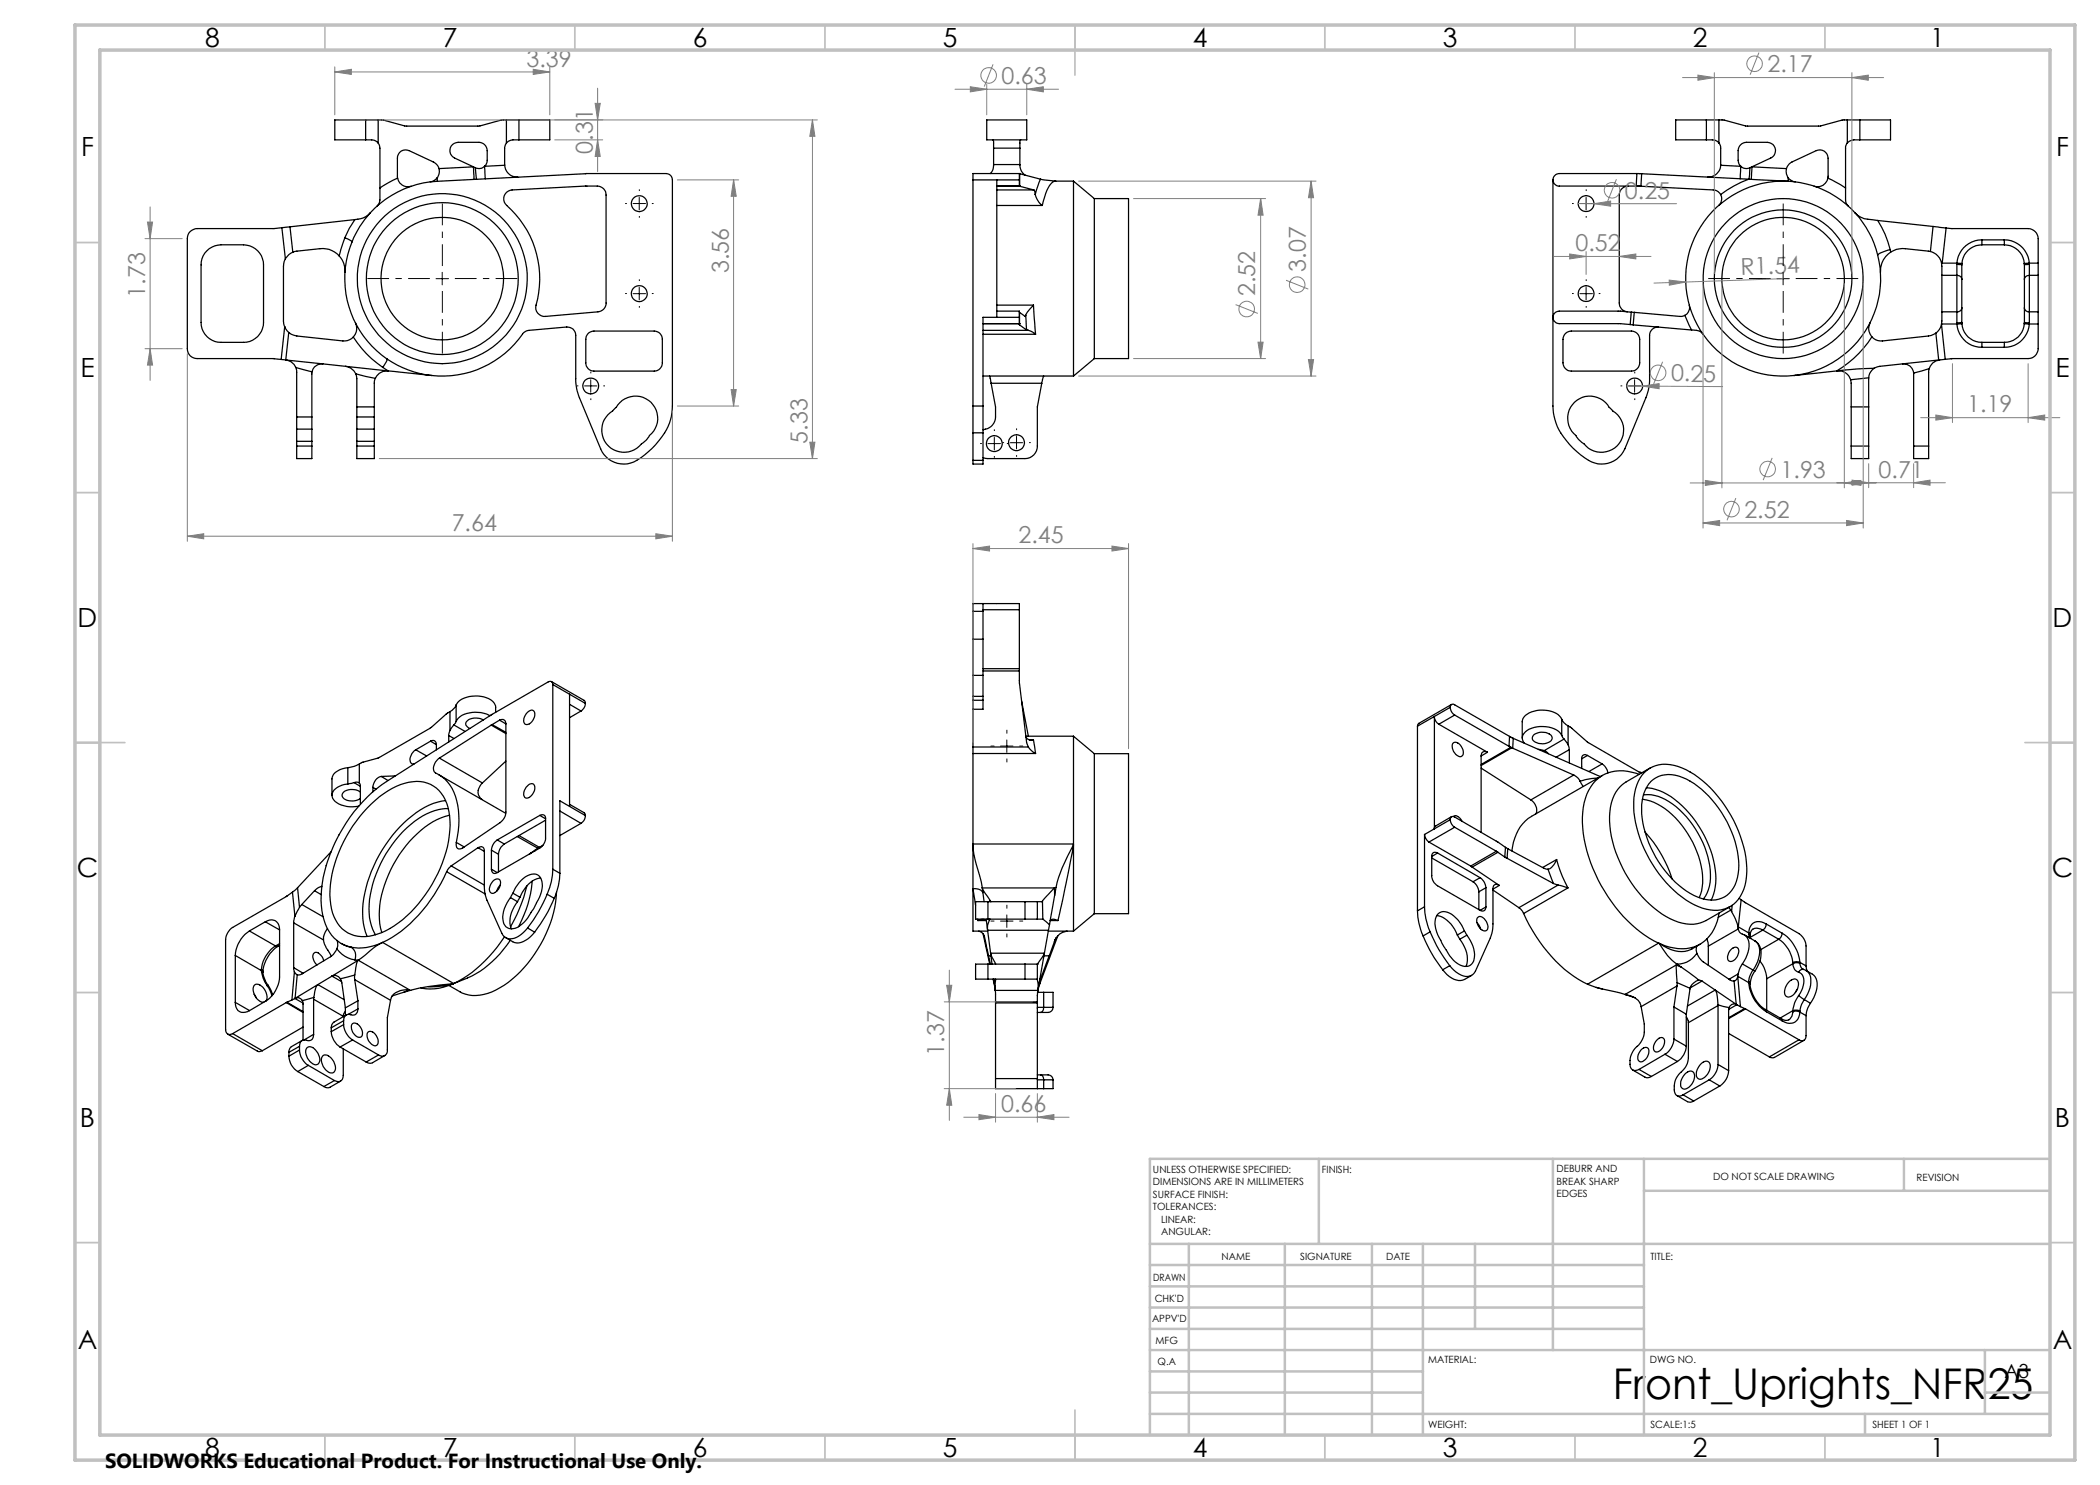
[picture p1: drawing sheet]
<svg xmlns="http://www.w3.org/2000/svg" width="420mm" height="297mm" viewBox="0 0 420 297" stroke-linecap="round" stroke-linejoin="round" font-family="sans-serif">
<defs><g id="words">
<text font-size="8.5" x="322.5" y="279.7">Front_Uprights_NFR25</text>
<g font-size="5.3">
<text x="41" y="9.5">8</text>
<text x="88.5" y="9.5">7</text>
<text x="138.5" y="9.5">6</text>
<text x="188.5" y="9.5">5</text>
<text x="238.5" y="9.5">4</text>
<text x="288.5" y="9.5">3</text>
<text x="338.5" y="9.5">2</text>
<text x="386" y="9.5">1</text>
<text x="16.2" y="31.2">F</text>
<text x="411.2" y="31.2">F</text>
<text x="16.1" y="75.5">E</text>
<text x="411.1" y="75.5">E</text>
<text x="15.5" y="125.5">D</text>
<text x="410.5" y="125.5">D</text>
<text x="15.4" y="175.5">C</text>
<text x="410.4" y="175.5">C</text>
<text x="16" y="225.5">B</text>
<text x="411" y="225.5">B</text>
<text x="15.5" y="269.7">A</text>
<text x="410.5" y="269.7">A</text>
<text x="41" y="291.5">8</text>
<text x="88.5" y="291.5">7</text>
<text x="138.5" y="291.5">6</text>
<text x="188.5" y="291.5">5</text>
<text x="238.5" y="291.5">4</text>
<text x="288.5" y="291.5">3</text>
<text x="338.5" y="291.5">2</text>
<text x="386" y="291.5">1</text>
</g>
<g font-size="4.7" fill="#808080">
<text x="105.3" y="13.3">3.39</text>
<text x="200.3" y="16.8">0.63</text>
<text x="353.5" y="14.4">2.17</text>
<text x="118.5" y="30.7" transform="rotate(-90 118.5 30.7)">0.31</text>
<text x="325" y="39.8">0.25</text>
<text x="315.1" y="50.3">0.52</text>
<text x="29" y="59.5" transform="rotate(-90 29 59.5)">1.73</text>
<text x="145.7" y="54.6" transform="rotate(-90 145.7 54.6)">3.56</text>
<text x="251.1" y="59.2" transform="rotate(-90 251.1 59.2)">2.52</text>
<text x="261.2" y="54.4" transform="rotate(-90 261.2 54.4)">3.07</text>
<text x="348.2" y="55" transform="rotate(-2 348.2 55)">R1.54</text>
<text x="334.2" y="76.3">0.25</text>
<text x="393.5" y="82.5">1.19</text>
<text x="161.5" y="88.8" transform="rotate(-90 161.5 88.8)">5.33</text>
<text x="356.1" y="95.5">1.93</text>
<text x="375.7" y="95.5">0.71</text>
<text x="90.3" y="106.2">7.64</text>
<text x="348.9" y="103.5">2.52</text>
<text x="203.7" y="108.7">2.45</text>
<text x="188.9" y="211.1" transform="rotate(-90 188.9 211.1)">1.37</text>
<text x="200.2" y="222.4">0.66</text>
</g>
<text font-size="4.1" x="21" y="293.7">SOLIDWORKS Educational Product. For Instructional Use Only.</text>
<text font-size="3.9" x="400.9" y="275.5">A3</text>
<g font-size="2">
<text x="230.6" y="234.6">UNLESS OTHERWISE SPECIFIED:</text>
<text x="230.6" y="237.1">DIMENSIONS ARE IN MILLIMETERS</text>
<text x="230.6" y="239.6">SURFACE FINISH:</text>
<text x="264.4" y="234.6">FINISH:</text>
<text x="311.3" y="234.5">DEBURR AND</text>
<text x="311.3" y="237">BREAK SHARP</text>
<text x="311.3" y="239.5">EDGES</text>
<text x="342.6" y="236">DO NOT SCALE DRAWING</text>
<text x="383.3" y="236.2">REVISION</text>
<text x="230.6" y="242.1">TOLERANCES:</text>
<text x="232.2" y="244.6">LINEAR:</text>
<text x="232.2" y="247.1">ANGULAR:</text>
<text x="244.3" y="252">NAME</text>
<text x="260" y="251.9">SIGNATURE</text>
<text x="277.2" y="251.9">DATE</text>
<text x="330.1" y="251.9">TITLE:</text>
<text x="230.6" y="256.1">DRAWN</text>
<text x="230.9" y="260.3">CHK'D</text>
<text x="230.4" y="264.4">APPV'D</text>
<text x="231.1" y="268.8">MFG</text>
<text x="231.5" y="273">Q.A</text>
<text x="285.6" y="272.5">MATERIAL:</text>
<text x="330" y="272.5">DWG NO.</text>
<text x="285.6" y="285.5">WEIGHT:</text>
<text x="330.1" y="285.6">SCALE:1:5</text>
<text x="374.5" y="285.6">SHEET 1 OF 1</text>
</g>
</g></defs>
<g fill="none" stroke="#000" stroke-width=".25">
<path d="M73.1 24h-6.1v4h6.1M73.1 28h.5a2.76 2.76 0 0 1 2 .6M73.1 24h2.5M73.1 24v4M75.6 24h1.1l4.4 1.2h14.7l4.4-1.2h1.1M75.6 28.6l.4 1v8M75.6 24v4.6M76 37.6v1.9a2.1 2.1 0 0 1-.6 1.7M79.5 35.6l-3.5 2M79.5 35.6a2.09 2.09 0 0 0 2.7 1.6M87.4 35.6l.1 .7M87.4 35.6a2.11 2.11 0 0 1-1.4 .8"/>
<path d="M87.5 36.3l29.7-1.6h16a1.26 1.26 0 0 1 1.3 1.3v45.2a10.8 10.8 0 0 1-3.4 7.7 11.5 11.5 0 0 1-5.6 3.9 5 5 0 0 1-5.4-3.1l-4.2-10.2a9.6 9.6 0 0 1-.8-3.8v-8.6a1.64 1.64 0 0 0-1.8-1.7l-7.5 .7a1.82 1.82 0 0 0-1.3 .7 19.6 19.6 0 0 1-18.1 8.3M87.5 36.3a19.5 19.5 0 0 0-13.5 6.3M87.8 33.7a2.14 2.14 0 0 1-.4 1.9M87.8 33.7a2.18 2.18 0 0 0-1.2-1.3l-4.8-2.3a1.63 1.63 0 0 0-2.3 1.5v4M94.7 33.4l.1 2.5M94.7 33.4l.4 .1M94.7 33.4l-6.9 .3M95.1 33.5l.2 2.3M96.9 33.3a1.63 1.63 0 0 1-1.8 .2M96.9 33.3l.1 2.5M96.9 33.3l.3-.3 .2-.8v-2.1a1.69 1.69 0 0 0-1.6-1.6h-4.2a1.65 1.65 0 0 0-1.6 1.3 1.65 1.65 0 0 0 .9 1.8l3.8 1.8M100.9 33.1a2.53 2.53 0 0 0 2.7 2.3"/>
<path d="M100.9 33.1l-4 .2M101.3 38.5l1.1-.5 14.7-.8h2.4a1.75 1.75 0 0 1 1.7 1.8v21.6a1.75 1.75 0 0 1-1.6 1.8l-10.5 .9a1.79 1.79 0 0 1-1.9-2.3 19.7 19.7 0 0 0-6.1-20.2 1.77 1.77 0 0 1 .2-2.3zM101.3 24h2.5M101.3 28.6l-.4 .9v3.6M101.3 24v4.6M103.8 24h6.2v4h-6.2M103.8 28h-.4a2.71 2.71 0 0 0-2.1 .6M103.8 24v4M194.6 36h9.3M194.6 36v45.2M197.3 24h8.1v4h-8.1zM198.5 28l.2 .3v1.3"/>
<path d="M198.7 32.9a2.47 2.47 0 0 1-.7 1.8M198.7 32.9h5.3M198.7 29.6h5.3M198.7 29.6v3.3M199.4 37.2h4.5M199.4 36v27.5M199.4 38h7.4M203.9 36v1.2M203.9 34.7h-9.3v1.3M203.9 34.7v1.3M203.9 37.2h.1M203.9 34.7h.1"/>
<path d="M203.9 37.2l2.9 .8M203.9 34.7v2.5M203.9 34.7l4.2 1.1M204 32.9a2.46 2.46 0 0 0 1 2.1M204 29.6v3.3M204.2 28l-.2 .3v1.3M206.8 38l.2 .9M207 38.9l.2 .5a3.5 3.5 0 0 0 1.3 1.7M208.1 35.8l-1.1 3.1M208.1 35.8l2.9 .4h3.7M211.1 36.2h-.1a3.2 3.2 0 0 0-1.9 2.5l-.6 2.4M214.7 36.2v39"/>
<path d="M214.7 36.2l4.2 3.5M218.9 39.7v32M218.9 39.7h6.8v32h-6.8M310.6 36a1.26 1.26 0 0 0 1.3 1.2h16.1M310.6 36v45.2a11.2 11.2 0 0 0 3.3 7.7 11.9 11.9 0 0 0 5.7 3.9 5.1 5.1 0 0 0 5.4-3.1l4.2-10.2a9.6 9.6 0 0 0 .7-3.8v-8.6a1.69 1.69 0 0 1 1.8-1.7M325.6 37.2a1.81 1.81 0 0 0-1.8 1.8v21.6a1.75 1.75 0 0 0 1.7 1.8M327.4 34.7h.9M327.4 34.7l-.2 2.5h1M327.4 34.7h-15.5a1.33 1.33 0 0 0-1.3 1.3M328.2 37.2l14.5 .8a1.76 1.76 0 0 1 1.4 .9M328.3 34.7l-.1 2.5M328.3 34.7l21.4 1.1"/>
<path d="M341.3 24h-6.2v4h6.2M341.3 28h.4a2.66 2.66 0 0 1 2.1 .6M341.3 24h2.5M341.3 24v4M343.8 24h.9l4.5 1.2h14.8l4.5-1.2h1M343.8 28.6l.3 .7v3.8M343.8 24v4.6M344.1 38.9a1.79 1.79 0 0 1-.4 2.2M344.1 33.1a2.47 2.47 0 0 1-2.6 2.3M344.1 33.1l4.1 .2M348.2 33.3a1.66 1.66 0 0 0 1.8 .2M348.2 33.3l-.2 2.5"/>
<path d="M348.2 33.3l-.5-.9-.1-2.3a1.69 1.69 0 0 1 1.7-1.6h4.1a1.65 1.65 0 0 1 1.7 1.3 1.65 1.65 0 0 1-.9 1.8l-3.8 1.8M349.7 35.8a22.4 22.4 0 0 0-5.6 3.1M350 33.5l-.2 2.3M350.4 33.4l-.1 2.5M350.4 33.4l-.4 .1M350.4 33.4l6.9 .3M357.3 33.7a2.3 2.3 0 0 0 .3 1.9M357.3 33.7a2.27 2.27 0 0 1 1.1-1.3l4.9-2.3a1.67 1.67 0 0 1 2.3 1.5v4M357.6 35.6v.7l-7.9-.5M357.6 35.6l.6 .5 .9 .3M365.6 35.6l3.5 2M365.6 35.6a2.11 2.11 0 0 1-2.8 1.6"/>
<path d="M369.1 37.6v2.2a1.66 1.66 0 0 0 .5 1.4M369.5 24h2.5M369.5 28.6l-.4 .7v8.3M369.5 24v4.6M372 24h6.1v4h-6.1M372 28h-.5a2.66 2.66 0 0 0-2 .6M372 24v4M41.4 50.2a4.2 4.2 0 0 1 2.8-1.2h4.5a4 4 0 0 1 4 4v11.5a4 4 0 0 1-4 4h-4.5a4 4 0 0 1-4-4v-11.5a3.8 3.8 0 0 1 1.2-2.8zM56.4 45.5l-1.6 .2h-15.4a1.99 1.99 0 0 0-1.9 2v22a1.93 1.93 0 0 0 1.9 2h15.4l1.4 .2M56.4 45.5l.7 6.3M57.1 51.8l-.3 .5-.1 .9v11.1l.2 1M58 45.4l-1.6 .1"/>
<path d="M58 45.4l.6 5M58.6 50.4l.5-.1 4.9-.6a4.3 4.3 0 0 1 3.8 1.5M58.6 50.4a2.88 2.88 0 0 0-1.5 1.4M67.8 51.2a4.4 4.4 0 0 1 1.2 3.3M69 47.6l1.4 .8M69 47.6l-1.2 3.6M70.4 48.4a19.5 19.5 0 0 0 7 23.4M71 43.9l-1.2 1.8-.8 1.9M71 43.9l-13 1.5M74 42.6a18.5 18.5 0 0 0-3.6 5.8M74 42.6l-.5 .5a4 4 0 0 1-2.5 .8M199.4 41.1h9.1"/>
<path d="M371 42.6a19.5 19.5 0 0 0-32.6 6.3 19.5 19.5 0 0 0 20.4 26.2M371 42.6a19.6 19.6 0 0 1 4.5 8.4M371 42.6a4.4 4.4 0 0 0 3.5 1.4l1 .1M375.5 51a19.5 19.5 0 0 1-16.7 24.1M375.5 44.1a18.9 18.9 0 0 1 2.5 5.8M375.5 44.1l11.1 1.2M378 49.9a5.2 5.2 0 0 0-2.5 1.1M378 49.9l.1 .5M378.1 50.4a4.5 4.5 0 0 0-2 4.1M386.1 50.3l-5-.6a4.7 4.7 0 0 0-3 .7M386.1 50.3l.3 .1a3.1 3.1 0 0 1 1.9 2.1M386.6 45.3l2.6 .3"/>
<path d="M386.6 45.3l-.5 5M388.3 52.5l.1 2.6M388.3 52.5l.1 .1M388.4 55.1v7.3M388.4 55.1h3M388.4 52.6h3M389.2 45.6l16.4 .1a2.05 2.05 0 0 1 2 2v4.9M389.2 45.6l-.8 7M391.4 55.1v7.3M391.4 55.1a.92 .92 0 0 1 1 .8M391.4 52.9v2.2M391.4 52.9l1 .1"/>
<path d="M391.4 52.6l1 .1M391.4 52.6v.3M392.4 55.9v5.7M392.4 53v2.9M392.4 52.7v.3M396.4 48a5 5 0 0 0-5 4.6M396.4 48v1M396.4 49a4 4 0 0 0-4 3.7M396.4 48h4.5M396.4 49h4.5M400.9 48a5 5 0 0 1 5 4.6M400.9 49a4 4 0 0 1 3.9 3.7"/>
<path d="M400.9 48v1M404.8 52.7l.1 .3M404.9 55.9v5.7M404.9 53v2.9M405.9 55.1v7.3M405.9 55.1a.92 .92 0 0 0-1 .8M405.9 52.9v2.2M405.9 52.9l-1 .1M405.9 52.6l-1.1 .1M405.9 55.1h1.7M405.9 52.6v.3M405.9 52.6h1.7"/>
<path d="M407.6 55.1v7.3M407.6 52.6v2.5M56.2 71.9l.9 .1M56.9 65.3l.8 1.2M56.9 65.3l-.7 6.6M57.1 72a2.39 2.39 0 0 1 2.1 1.5M57.1 72l7.5 .8M57.7 66.5l.5 .3 1.2 .4 9.2 1a2.46 2.46 0 0 0 2.1-.8M57.7 66.5l-.6 5.5M59.2 73.5l3.2 .9M59.2 73.5l.1 .6v9.3M62.4 74.4v9"/>
<path d="M64.6 72.8a2.02 2.02 0 0 0-2.2 1.6M64.6 72.8l13 1.4M69.1 73.3a2.62 2.62 0 0 1 2.1 1.5M70.7 67.4a20.7 20.7 0 0 0 5.9 6.1M71.1 64.6a2.55 2.55 0 0 1-.4 2.8M71.2 74.8l3.9 .9M71.2 74.8l.2 .9v7.7M75.1 75.7l-.2 .6v7.1M76.6 73.5l1 .7M77.4 71.8l-.8 1.7M77.4 71.8a19.7 19.7 0 0 0 9 3.3M77.6 74.2a2.48 2.48 0 0 0-2.5 1.5"/>
<path d="M77.6 74.2h.1M77.6 74.2l8.8 .9M117.6 66.7l.6-.3 .6-.2h12a1.63 1.63 0 0 1 1.7 1.7v4.7a1.63 1.63 0 0 1-1.7 1.6h-12a1.63 1.63 0 0 1-1.6-1.6v-4.7l.1-.7zM196.6 75.2h18.1M196.6 64.7h7.3M196.6 66.1h9.1M196.6 66.8h10.5M197.9 75.2l.3 1.5M198.2 76.7l.9 4.7a4.9 4.9 0 0 1-.3 3.2l-.3 .3a2.91 2.91 0 0 1-1.9 1.1M198.2 76.7h10.2M199.4 62.2h4.5v1.3M199.4 61h7.3"/>
<path d="M203.9 63.5v1.2M203.9 64.7h.1M203.9 64.7v.3M203.9 62.4v.1M203.9 63.5h-7.3v17.7M203.9 62.5l1.1 .8 .1-.2M203.9 65l1.4 1M203.9 62.5v2.5M205.1 63.1l.2 2.9M205.3 66l.4 .1M205.7 66.1l1.4 .7M206.7 61l-1.2 1.4-.4 .7"/>
<path d="M206.7 61l.4 5.8M208.4 76.7l-.9 4.7v7.8a2.47 2.47 0 0 1-2.5 2.5h-7.4l-1-.2M208.7 75.2l-.3 1.5M218.9 71.7l-4.2 3.5M313.1 66.7l.5-.3 .7-.2h12a1.69 1.69 0 0 1 1.6 1.7v4.7a1.69 1.69 0 0 1-1.6 1.6h-12a1.69 1.69 0 0 1-1.7-1.6v-4.7l.1-.7zM326 64.9l.6 .1M326.2 62.4l.6 .1M326.2 62.4l-2.1-.2h-12.2a1.25 1.25 0 0 0-1.3 1.3 1.25 1.25 0 0 0 1.3 1.2h12.2l1.9 .2M326.2 62.4l-.2 2.5M326.6 65l11.7 1M326.8 62.5l9.2 .8 1-.2M326.8 62.5l-.2 2.5"/>
<path d="M337 63.1l1.3 2.9M337.9 61a1.74 1.74 0 0 1-.9 2.1M338.3 66h.2a2.13 2.13 0 0 1 2.1 .8M367.3 74.2l-8.5 .9M367.5 74.2a2.49 2.49 0 0 1 2.6 1.7M370.1 75.9l.1 .8v12.5M373.7 75.6v13.6M373.7 75.6l-3.6 .3M374 64.6a2.5 2.5 0 0 0 .4 2.8M374.4 67.4a21.1 21.1 0 0 1-7.1 6.8M374.8 73.7l-3.4 .1-4.1 .4M374.8 73.7a2.58 2.58 0 0 0-1.1 1.9"/>
<path d="M380.5 72.8l-4.5 .5-1.2 .4M380.5 72.8a2 2 0 0 1 2.2 1.8M382.7 74.6v14.6M385.8 73.7l-3.1 .9M385.8 73.7l-.1 .5v15M387.2 66.6l-1.5 .6-9.2 1a2.47 2.47 0 0 1-2.1-.8M387.2 66.6l.5 5.4M387.7 72l-7.2 .8M387.9 72a2.38 2.38 0 0 0-2.1 1.7M388.3 64.9v.1a3 3 0 0 1-1.1 1.6M388.3 64.8v.1M388.3 64.8h3.1"/>
<path d="M388.3 64.9l.7 7M388.4 62.4l-.1 2.4M388.4 62.4h3M389 71.9l-1.3 .1M391.4 62.4v2.2M391.4 64.8a5 5 0 0 0 5 4.7M391.4 64.6v.2M392.4 61.6a.86 .86 0 0 1-1 .8M392.4 64.5l-1 .1M392.4 61.6v2.9M392.4 64.5v.2M392.4 64.7l-1 .1"/>
<path d="M392.4 64.7a3.9 3.9 0 0 0 4 3.8M396.4 68.5v1M396.4 69.5h4.5M396.4 68.5h4.5M400.9 68.5v1M404.8 64.7l1.1 .1M404.8 64.7a3.9 3.9 0 0 1-3.9 3.8M404.9 61.6a.86 .86 0 0 0 1 .8M404.9 64.5l1 .1M404.9 61.6v2.9M404.9 64.5l-.1 .2M405.9 62.4v2.2"/>
<path d="M405.9 64.8a5 5 0 0 1-5 4.7M405.9 62.4h1.7M405.9 64.6v.2M405.9 64.8h1.7M407.6 62.4v2.4M407.6 64.8v4.9a1.99 1.99 0 0 1-2 2h-15.3l-1.3 .2M59.3 85.8v2.5M59.3 89.2v2.5h3.1v-2.5M59.3 83.4v2.4M59.3 89.2h3.1M59.3 88.3h3.1M59.3 88.3v.9"/>
<path d="M59.3 85.8h3.1M59.3 83.4h3.1M62.4 85.8v2.5M62.4 83.4v2.4M62.4 88.3v.9M71.4 89.2v2.5h3.5v-2.5M71.4 85.8v2.5M71.4 83.4v2.4M71.4 81.4h3.5M71.4 89.2h3.5M71.4 88.3h3.5M71.4 88.3v.9"/>
<path d="M71.4 85.8h3.5M71.4 83.4h3.5M74.9 85.8v2.5M74.9 83.4v2.4M74.9 88.3v.9M124 80.5a4.4 4.4 0 0 1 6.4 .2 4.4 4.4 0 0 1-.5 6.4 3.9 3.9 0 0 1-1.6 1.7 4.5 4.5 0 0 1-6.9 .1 4.5 4.5 0 0 1 1.2-6.8zM194.6 81.2v5.4M194.6 86.6v5.5M194.6 92.1v.7h2v-.7M194.6 81.2h2M194.6 86.6h2M194.6 92.1h2"/>
<path d="M196.6 81.2v5.4M196.6 86.6v5.5M314.9 80.5a4.5 4.5 0 0 1 7 1.1l.4 .3a5.2 5.2 0 0 1 2.4 3.9 4.5 4.5 0 0 1-2.9 4.4 4.5 4.5 0 0 1-5-1.4 4.2 4.2 0 0 1-1.6-1.7 4.5 4.5 0 0 1-.3-6.6zM370.2 89.2v2.5h3.5v-2.5M370.2 81.4h3.5M370.2 89.2h3.5M382.7 89.2v2.5h3v-2.5M382.7 89.2h3M110.3 136.3l6.5 3.8 .3 .6M110.6 136.9a.56 .56 0 0 0-.3-.6 .56 .56 0 0 0-.7 .1l-11.3 6.5-21 13.4a30.7 30.7 0 0 0-13.1 22.7 11.6 11.6 0 0 0 2.7 8.6 6.5 6.5 0 0 0 3.3 1.8M110.6 136.9v36.9M110.6 136.9l6.5 3.8"/>
<path d="M113.9 138.8v22.5M194.6 127.8v7.3M194.6 122.3v5.5M194.6 139.3v.7M194.6 135.1v4.2M194.6 135.1h2M194.6 127.8h2M194.6 122.3h2M194.6 139.3h2M196.6 127.8v7.3M196.6 122.3v5.5M196.6 120.7v1.6"/>
<path d="M196.6 139.3v.7M196.6 135.1v4.2M196.6 134.2h7.3M196.6 133.7h7.3M196.6 122h7.3M203.9 122v-1.3h-9.3v1.6M203.9 134.2v2.5l1.4 11.7 .4 1M203.9 133.7v.5M203.9 122v11.7M69.6 156.8a3.2 3.2 0 0 0-3.2 2.2 2.59 2.59 0 0 0 2.4 2.1l1.1 .3 1.9-.2M69.6 153.5a3.6 3.6 0 0 0-3.1 1.9l-.1 3.7M69.6 153.5v3.3"/>
<path d="M70.8 156.5l.4-.1 .7 .2M70.8 156.5l-1.2 .3M70.8 156.5l1.3 .8M71.9 156.6l.2 .7M71.9 152.8l-1.1 .5-1.2 .2M71.9 152.8v3.8M72.1 158.4a2.79 2.79 0 0 0-3.6 .2 1 1 0 0 0 1 1.5l1.2 .1 .8-.2 .6-.3M72.1 157.3v3.5M74.6 157.5v.9M74.6 157.5l.6 .3M76.2 155.3a2.3 2.3 0 0 0-1.6 2.2M76.2 155.3l1.4 .8"/>
<path d="M79.1 155.2l-2.9 .1M83.1 150a2.18 2.18 0 0 0-.9 2.6l.6 .2M83.1 150l2.2 1.2M86.1 148.2a.72 .72 0 0 1 .8 0 .72 .72 0 0 1 .4 .7M86.1 148.2l-3 1.8M86.1 148.2l1.2 .7M87.3 148.9v1.1M87.7 154.9l13.4 7.8M87.9 151.6a2.32 2.32 0 0 0-1 2.8 8.2 8.2 0 0 1 4.6 6.6l.3 2v2.1l-.5 3.4M87.9 151.6l8.6 5M89.7 147.1v1.3M89.7 147.1l1.1 .6"/>
<path d="M90 142.3l-.7 .4-3.3 3-10.2 5.8-3.3 .9-.6 .4M90 146.1l-.3 1M90 142.3v3.8M90.8 145l-.8 1.1M90.8 145l2.2 1.3M91.2 144.3l-.4 .7M91.2 141a4.4 4.4 0 0 1 4.4-1.8 3.7 3.7 0 0 1 3.5 2v1.2M91.2 141l-.3 .6-.9 .7M91.2 141v3.3M96.5 156.6a2.16 2.16 0 0 0-.1 3.3M96.7 144a2.65 2.65 0 0 0-3.5 .6 1.13 1.13 0 0 0 .8 1.1M98 143.2a5.9 5.9 0 0 0-6.3 .4l-.5 .7"/>
<path d="M98.2 145l-10.3 6.6M98.2 145l3 1.7M98.4 144.9l-.2 .1M98.4 144.9l2.8 1.6M99.9 144a.79 .79 0 0 1 .9 0 .79 .79 0 0 1 .4 .8M99.9 144l-1.5 .9M99.9 144l1.3 .8M101.2 144.8v17.6a2.72 2.72 0 0 1-1.2 2.1l-7.4 5.1a.78 .78 0 0 1-1 .1 .78 .78 0 0 1-.4-.8l.1-.4M101.2 152.2l-4.7 4.4M105.2 157.4l.3-.2a.79 .79 0 0 1 1-.5 .79 .79 0 0 1 .5 1.1 2.01 2.01 0 0 1-1.9 1.8 1.51 1.51 0 0 1 .1-2.2zM105.5 142.5l.2-.2a.74 .74 0 0 1 1-.2 .74 .74 0 0 1 .3 .9 1.93 1.93 0 0 1-1.9 1.9 1.48 1.48 0 0 1 .1-2.1zM113.9 140.9l2.3 1.3"/>
<path d="M116.2 142.2l-2.3 1.3M117.1 140.7a1.92 1.92 0 0 1-.9 1.5M194.6 150.7v18.1M194.6 140v1.8M194.6 149.4v1.3M194.6 141.8v7.6M194.6 140h2M194.6 150.7h12.5M194.6 149.4h11.1M196.6 140v1.8h-2M204.3 140.2l1.4 7M205.2 147.3a1.08 1.08 0 0 0 1.5 .7"/>
<path d="M205.2 147.2h9.5M205.7 149.4l.9 1 .5 .3M205.8 148h.9M206.7 148l.4 2.7M214.7 147.2v21.6M214.7 147.2l4.2 3.5M218.9 150.7v32M218.9 150.7h6.8v32h-6.8M283.5 145.2v37M286.9 143.3a1.91 1.91 0 0 0 .9 1.5M286.9 143.3l-3.4 1.9M286.9 143.3v22.5"/>
<path d="M287.8 144.8l9.7 5.7M290.1 141.5a1.91 1.91 0 0 0 .8 1.5M290.1 141.5a.53 .53 0 0 1 .2-.6 .53 .53 0 0 1 .6 .1l11 6.3M290.1 141.5l-3.2 1.8M290.3 140.9l-6.5 3.8-.3 .5M290.7 148.6a1.38 1.38 0 0 1 1.8 1l.2 .7a.74 .74 0 0 1-.3 .9 .74 .74 0 0 1-1-.1 2.05 2.05 0 0 1-.7-2.5zM290.9 143l11.3 6.5M290.9 143l-3.1 1.8M296.2 151.2v15.3M296.2 153.6l10 6.4M297.5 150.5a.79 .79 0 0 0-.9-.1 .79 .79 0 0 0-.4 .8M297.5 150.5l-1.3 .7"/>
<path d="M301.8 149.3l.7 .3M301.8 149.3l.5 .3M301.9 147.3l.7 .4M301.9 147.3l-.1 2M302.2 149.5l.1 .1M302.2 149.5l-6 3.4M302.3 149.6l-6.1 3.5M302.5 149.6l12.2 5.4M302.6 147.7l-.1 1.9M302.6 147.7l17.5 7.6M306.2 160a2.37 2.37 0 0 1 1 2.8M306.7 147.1a2.74 2.74 0 0 1 3.6 .1 1 1 0 0 1-.9 1.4 2.43 2.43 0 0 1-2.9-.8z"/>
<path d="M307.7 149.9l1.1 .2M308.8 150.1l.4 .2 .5 .4M312.3 147.1a4.4 4.4 0 0 0-4.3-1.8 3.6 3.6 0 0 0-3.5 2 1.67 1.67 0 0 0 .4 1.4M312.3 147.1l.5 .7M312.3 143.9a4.4 4.4 0 0 0-4.3-1.9 3.7 3.7 0 0 0-3.5 2.1l-.1 3.5M312.3 143.9a2.6 2.6 0 0 0 1.3 1.3M312.3 143.9v3.2M312.8 147.8l.8 1.1M312.8 147.8l-4 2.3M313.6 148.9l.3 1M313.6 145.2l.6 .3 3.4 3 10.1 5.8 .7 .2M313.6 145.2v3.7"/>
<path d="M313.9 149.9v2.7M313.9 149.9l-2.7 1.5M314.7 155l.9 .6 .4 .6M314.7 155l-8.5 5M316 156.2l.7 1.1M316.3 151.8l.1 1.9M317.5 151.1a.71 .71 0 0 0-.8-.1 .71 .71 0 0 0-.4 .8M317.5 151.1l2.9 1.7M317.5 151.1l-1.2 .7M319.6 155.6l-1.3 .1-2.3 .5M320.4 152.8l.8 .8 .4 1M320.4 152.8l-2.6 1.5"/>
<path d="M320.5 155.1l-14.2 8.2a8.1 8.1 0 0 0-3.8 6.1l-.1 .8M327.8 154.9a8 8 0 0 0-8.7 1.3 11.7 11.7 0 0 0-2.6 9.4 31 31 0 0 0 13.4 22.1l1.8 .9M328.5 159.9a12.3 12.3 0 0 1 7.9 5.2 17.5 17.5 0 0 1 4 12.3l-.1 .8-.5 1.3M328.7 159a8.4 8.4 0 0 1 6.5 2.4 18.7 18.7 0 0 1 6.8 15.1l-.6 2.1-.7 1.2M328.8 154.5a6.5 6.5 0 0 1 7.6-.9 22.4 22.4 0 0 1 10.8 11.6 18 18 0 0 1 1.6 12.7 6.1 6.1 0 0 1-8.3 3.7 21.4 21.4 0 0 1-11.1-10.8 19.7 19.7 0 0 1-2.3-13l.2-.7a6.9 6.9 0 0 1 1.5-2.6zM329.2 157.6a11.1 11.1 0 0 1 7.2 3.6 21.4 21.4 0 0 1 6.7 15.4l-.2 1.6-.7 1.8M330 153.6l-4.8 2.8a7.2 7.2 0 0 0-3.2 5.9 23.8 23.8 0 0 0 6.4 17 15.9 15.9 0 0 0 8.9 5.5 6.2 6.2 0 0 0 3.9-.7l4.8-2.8M330.2 156.3a6 6 0 0 1 7.1-.5 21.2 21.2 0 0 1 10.4 18.2 6 6 0 0 1-4 5.8 8.7 8.7 0 0 1-7.2-2.1 21.7 21.7 0 0 1-8.2-15.8 7.6 7.6 0 0 1 1.9-5.6zM58.5 178.4l-1.2 .9-10.8 6.2a3.2 3.2 0 0 0-1.4 2.4v18a.88 .88 0 0 0 .4 .9 .88 .88 0 0 0 1-.1M58.5 178.4l.5 4.9M59.5 177.5l-1 .9M59.5 177.5l.4 4"/>
<path d="M62.9 178.1l-2.5 2.8M62.9 178.1l1.3 .8M64.4 177.3l-.8 .3-.7 .5M66.2 170.4l-6.7 7.1M74.3 160.8a14.4 14.4 0 0 1 9-4.5 6.3 6.3 0 0 1 6.3 5.2 20.7 20.7 0 0 1-2.6 14.3 23.2 23.2 0 0 1-10.7 10.7 7.3 7.3 0 0 1-7.9-.7 9.6 9.6 0 0 1-2.4-7.8 26.9 26.9 0 0 1 8.3-17.2zM89.1 160.1a13.5 13.5 0 0 0-7.5 3.7 26.7 26.7 0 0 0-9.1 19l.2 1.8 .7 2.7M89.3 174.3a29.3 29.3 0 0 1-11.8 13.7l-1 .5M89.3 174.3l7.7 4.5M89.7 161.7a11.9 11.9 0 0 0-8.3 3.9 24 24 0 0 0-7.6 16.2 10 10 0 0 0 1.3 5.2M89.9 163.1a16 16 0 0 0-8.7 6 23.7 23.7 0 0 0-5.4 13.8l.2 1.8 .4 1.8M90.2 173.2l-.9 1.1M90.2 173.2l6.7 3.8"/>
<path d="M91.3 168.5l1.6 .9M95.6 169.5a.74 .74 0 0 1 .9-.1 .74 .74 0 0 1 .4 .8v7.5l.1 1.1 .4 1.3 3 6.6a2.1 2.1 0 0 0 3.3 .6l.9-.8 .9-.9M95.6 169.5l-5.4 3.7M95.6 169.5l1.3 .8M98.3 173.8a.7 .7 0 0 0 .3 .8 .7 .7 0 0 0 .8-.1M98.3 170v3.8M98.3 170l1.4 .8M98.3 173.8l1.1 .7M98.6 176.2a.85 .85 0 0 1 1.2-.3 .85 .85 0 0 1 .2 1.2 1.84 1.84 0 0 1-1.7 1.5 1.44 1.44 0 0 1 .1-2.1zM99.4 168a2.71 2.71 0 0 0-1.1 2M99.4 168l1.5 .8M99.7 170.8v3.6"/>
<path d="M100 177l-.4 .6-.3 .7M100.9 168.8a2.71 2.71 0 0 0-1.2 2M102.1 179.5l1.4 .8M102.6 178.6a5.6 5.6 0 0 1 4.2-3.8 1.97 1.97 0 0 1 1.7 2.4 13.6 13.6 0 0 1-1.8 4.6l-.2 .3a7.4 7.4 0 0 1-3.5 3.6 1.8 1.8 0 0 1-2.4-1.9 6.4 6.4 0 0 1 1.5-4.3M102.6 178.6l-.5 .9M102.6 178.6l1.4 .9M103.5 167.3l4.1 2.3M103.8 167.1l4.1 2.4M104 179.5l-.5 .8M105.4 177.2a33.7 33.7 0 0 1-3.3 8.2M106 170.7v.1M106.4 176.2a22.8 22.8 0 0 1-2.7 9.1"/>
<path d="M107 170.1h.1M107.6 169.6l-1.7 1.2M107.9 169.5l-.3 .1M107.9 163.1a.71 .71 0 0 1 .9-.1 .71 .71 0 0 1 .3 .8M107.9 163.1l-8.5 4.9M107.9 163.1l1.2 .7M108.1 175.6a5.2 5.2 0 0 0-3.9 3.3l-.2 .6M108.6 169l-.7 .5M109.1 163.8v3.8a2.46 2.46 0 0 1-1.2 2l-8.5 4.9M109.1 164l-8.2 4.8M109.4 178.9a29.3 29.3 0 0 1-3.9 6.7M109.4 178.9l1.4 .8"/>
<path d="M110.6 173.8a12.8 12.8 0 0 1-1.2 5.1M110.6 173.8l1.4 .9M110.8 179.7a30.6 30.6 0 0 1-3.9 6.7M111.3 178.5a25.1 25.1 0 0 1-11.3 19.1 8 8 0 0 1-8 .8l-2.2-1.3M112 174.7a12.8 12.8 0 0 1-1.2 5M112 162.2l4.2 2.5M113.9 160.9l2.9 1.7 .3 .5M113.9 161.3l-1.9-1.1v14.5M113.9 161.3l3.2 1.8M116.2 164.7l-4.2 2.4M117.1 163.1a1.91 1.91 0 0 1-.9 1.6M194.6 168.8l.2 2 1.7 6.8"/>
<path d="M194.6 168.8v9M194.6 177.8v8.4h3M194.6 177.8a1.74 1.74 0 0 1 2 .7M194.6 177.8l.5 3.2M194.6 168.8h20.1M196.5 177.6l1.5 2.5M196.5 177.6h14.4M196.5 177.6l.3 2.7M210.9 177.6l-2.4 2.6M210.9 177.6v1.5M210.9 179.1l-1 5.9M214.7 168.9a30.4 30.4 0 0 0-3.5 8.6l-.3 1.6"/>
<path d="M214.7 169.2l-3.1 14.9M214.7 169.2v17M214.7 168.8v.4M284.9 166.9a2.21 2.21 0 0 0 .9 1.5M284.9 166.9v14.5M285.8 168.4l8.3 4.8M286.3 171.3v3.8a2.46 2.46 0 0 0 1.2 2.1l8.5 4.9M286.3 171.6l8.3 4.8M286.9 165.8l-2 1.1M287.5 170.6a.71 .71 0 0 0-.8-.1 .71 .71 0 0 0-.4 .8M287.5 170.6l8.5 4.9M287.5 170.6l-1.2 .7"/>
<path d="M290.1 163.9a1.92 1.92 0 0 0 .8 1.5M290.1 163.9a.54 .54 0 0 1 .2-.6 .54 .54 0 0 1 .6 .1l8.6 5 1.6 1.1M290.1 163.9l-3.2 1.9M290.3 163.3l-3.3 2-.1 .5M290.7 163.3a.98 .98 0 0 1 1.4 .4l.3 .6M290.9 165.4l8.4 4.8M290.9 165.4l-5.1 3M294.1 173.2l.3 .2M294.4 173.4l5.5 3.7M294.6 176.4a2.72 2.72 0 0 1 1.2 2M295.8 178.4v3.5M296 175.5a2.57 2.57 0 0 1 1.2 2"/>
<path d="M296 175.5l-1.4 .9M297.2 177.5v3.9M297.2 177.5l-1.4 .9M298.6 178l5.2 3.5M299.3 170.2l.3 .3M299.3 170.2l-5.2 3M299.6 170.5l1.4 .9M299.6 170.5l-5.2 2.9M299.9 177.1a.73 .73 0 0 0-.9-.2 .73 .73 0 0 0-.4 .8v7.5l-.2 1.5-3.3 7.5a2.12 2.12 0 0 1-3.4 .6l-.9-.7-.9-1M299.9 177.1l-1.3 .7M301 171.4l.4 .3M301.1 169.5l.5 .3"/>
<path d="M301.1 169.5l-.1 1.9M301.4 171.7l9.3 5M301.6 169.8l7.2 3.9 .8 .1M301.6 169.8l-.2 1.9M309.6 173.8l1.1 2.9M310.7 176.7l.9 .3M311.3 171.9l1.2 3.4 1.1 2.3M311.3 171.9a3 3 0 0 1-1.7 1.9M311.3 171.9l-2.8 1.6M311.6 177l2 .6M311.6 177l-7.8 4.5M313.6 177.6l-8.9 5.1"/>
<path d="M329 166.4a25.5 25.5 0 0 1 5.4 9.4M347.8 179.7l.4 .2M348.2 179.9l11.6 6.8a3.2 3.2 0 0 1 1.4 2.5v4M348.2 179.9l-.5 5.5M47.1 191.1v9.4M47.1 191.1l5.2 3M49.9 186.2a6.4 6.4 0 0 0-2.8 4.9M49.9 186.2l5.2 3M50.8 198.9l.4 .7M52.3 194.1l.3 .3a5.7 5.7 0 0 0 1 2.6M52.3 194.1a6.3 6.3 0 0 0 1.1 3.1M52.3 193.9l.3 .4"/>
<path d="M52.3 193.9v.2M52.6 194.3v.1M53.1 184.4a1.74 1.74 0 0 1 2-.3 1.74 1.74 0 0 1 .8 1.9M53.1 184.4l-3.2 1.8M53.1 184.4l2.8 1.6M53.4 197.2l.6 .9 .4 1.1M53.6 197l.9 1.9M53.6 197l-.2 .2M55.1 189.2a6.3 6.3 0 0 0-2.8 4.7M55.1 189.2l.5 .1M55.6 189.3a6.9 6.9 0 0 0-3 5M55.9 186v9.4a6.2 6.2 0 0 1-2.8 4.9l-3.2 1.8a1.74 1.74 0 0 1-2 .2 1.74 1.74 0 0 1-.8-1.8"/>
<path d="M55.9 189.1l-.3 .2M55.9 188.7l-.8 .5M58.4 200l-1 .4M58.7 193.5l.2 .9M58.7 184.6v8.9M58.7 184.6l6 3.4M58.7 193.5l1.9 1.2M58.9 194.4l.5 .5M58.9 194.4l-.5 5.6M59 199.7a.99 .99 0 0 1 1.5 .4M59 183.3l-.3 1.3M59 199.7l1.6 .9"/>
<path d="M59 199.7l-.6 .3M59 199.7h.1M59.4 194.9l-.4 4.8M59.9 181.5l-.9 1.8M60.4 180.9l-.5 .6M60.4 180.9l4.2 2.4M62.7 199.8v7.1M62.7 199.8l6 3.5M62.8 199.5l-2.3 .6M62.8 199.5l-.1 .3M63.6 196.9a4 4 0 0 0-.8 2.6M63.6 196.9l-4.6 2.8"/>
<path d="M63.6 196.9l5.3 3.1M64.7 188l.5 1.5 1.1 1.7M64.8 192.2a2.32 2.32 0 0 0-1.6-1.7 .94 .94 0 0 0-.5 1.5l.7 1M65.5 185.7l-.7 1.2-.1 1.1M67.4 189.8a5.4 5.4 0 0 0 3.6 2.2M67.4 189.8l-.7 1.1-.6 .4-5.7 3.5-.7 .2-.3-.1M67.4 188.1l.2 1.1-.2 .6M68.1 195.8l.3 .8 .7 5M68.1 195.8a1.23 1.23 0 0 0-1.7-.6l1.9 1.1M68.3 188.7l1.2 .6 .7 .1M70.2 189.4a2.01 2.01 0 0 1 .8 2.6M70.9 195l-2.8 .8"/>
<path d="M70.9 195v.9M70.9 195.9l.7 4.3M70.9 195.9l7.2 4.2M71 192h.6M71.6 192h.1M71.6 192a4.2 4.2 0 0 0-.6 2.4l-.1 .6M71.6 192l10.2 5.9M71.6 192l-8 4.9M76.5 188.5a10 10 0 0 1-6.3 .9M76.5 188.5l-1.3 .7-3.6 2.8M76.5 188.5l14.2 8.2M80.8 198.4l-2.4 .8"/>
<path d="M81.8 197.9a3.7 3.7 0 0 0-3.5 1.6l-.2 .6M81.8 197.9l-1 .5M85.7 197.3l2.5-.1 2.3-.4a10 10 0 0 1-6.3 .8M90.7 196.7l-2.5 .3a32.6 32.6 0 0 0-7.4 1.4M100.9 187.4a26 26 0 0 1-10.2 9.3M102.1 188.1a20.4 20.4 0 0 1-8.6 7.5l-3.4 1.4M103.5 180.3a5.5 5.5 0 0 0-1.2 5.5M105.5 185.6l1.4 .8M106.9 186.4a4.8 4.8 0 0 1-3.6 2.2l-.7-.2-1.5-.9M195.5 183.8l.1 .3M195.6 184.1l.4-.2a1.09 1.09 0 0 1 1.3 .3M195.6 184.1h1.6"/>
<path d="M195.7 186.2a1.43 1.43 0 0 1 1.2 1.1M196.6 186.7l1.3 6.1M196.8 187.1l.1 .2M196.9 187.3l.8 3.9M197.2 183.8l.3 2.3M197.5 186.1h12.2M197.5 186.1l.6 4.5M197.6 192.8h-2.5v3h2.5M197.6 180.3h-2.5v3.5h2.5M197.6 180.3v3.5M197.6 192.8v3M197.6 180.3h7.4"/>
<path d="M197.6 183.8h7.4M197.6 192.8h7.4M197.6 195.8h7.4M197.7 191.2l.4 1.6M197.7 191.2h.5M197.9 184a3 3 0 0 0-.4 2.1M197.9 183.8v.2M198 183.8l-.1 .2M198 180.1l.2 .2M198 180.1v.2M198.1 190.6l1 2.2M198.1 190.6h10.8l-1.4 2.2"/>
<path d="M198.1 190.6l.3 2.2M198.6 195.8l.3 1.4M198.8 196.1v-.3l.2 2.2M198.9 197.2l.1 .2M198.9 197.1v.1M199 198l.1 2.4M199 198v.1M199 198.1h8.6M199.1 192.8h.1M199.1 195.8l-.1 2.3M205 192.8h2.5M205 195.8h2.5"/>
<path d="M205 183.8h2.5M205 180.3h2.5M205 180.3v3.5M205 192.8v3M207.5 192.8h.1M207.5 195.8l.1 1.5v.8M207.5 180.3v3.5M207.5 192.8v3M207.5 183.8h1M207.6 197.9l-.1 2.5M207.6 197.9v.2M208 196.7l-.5 1.8h1.2"/>
<path d="M208 196.2l-.2 .4M208 195.8h.1M208 196.2v.5M208.1 195.8l-.1 .4M208.5 180.2l-1 .1M208.5 180.2l.1 3.6M208.5 183.8h.1M208.6 183.8l1.3 1.2M208.7 198.5h1.9v3M208.7 198.5v3M208.8 191.2h1M209.7 186.2h5"/>
<path d="M209.7 186.1l-2.1 11.8M209.8 191.2l-1.7 4.6M209.9 185l-.2 1.1M210 184.1l.6-.3 1 .3zM210.9 188.3l-1.1 2.9M211 188.1l-.1 .2M211.2 187.6l-.2 .5M211.6 187.2l-3.6 9.5M213.4 186.2a2.95 2.95 0 0 0-2.5 2.1M218.9 182.7l-4.2 3.5M283.5 182.2a12.8 12.8 0 0 0 1.1 5M284.6 187.2a28.6 28.6 0 0 0 3.9 6.8"/>
<path d="M284.9 181.4a12.8 12.8 0 0 0 1.1 5M284.9 181.4l-1.4 .8M286 186.4a28.6 28.6 0 0 0 3.9 6.7M286 186.4l-1.4 .8M287.3 183.1a5.5 5.5 0 0 1 4.2 3.9M288.5 194a4.3 4.3 0 0 0 4 2l1.8-.9M289.9 193.1l-1.4 .9M291.5 187l.5 .9M292 187.9a5.5 5.5 0 0 1 1.2 5.4M292.9 186.2a6 6 0 0 0-3.8-3.9 1.77 1.77 0 0 0-2.1 1.9 8.7 8.7 0 0 0 1.5 4.6l.5 .8a7.4 7.4 0 0 0 3.5 3.6 1.76 1.76 0 0 0 2.4-1.8 6.5 6.5 0 0 0-1.5-4.4M292.9 186.2l.5 .8M292.9 186.2l-1.4 .8"/>
<path d="M293.4 187l-1.4 .9M295.4 184.5l.5 .6 .2 .7M295.5 183.5a.87 .87 0 0 1 1.4 .3 1.91 1.91 0 0 1 .5 2.3 1.38 1.38 0 0 1-1.8-1.1l-.3-.7zM297.2 181.4a.72 .72 0 0 1-.4 .7 .72 .72 0 0 1-.8 0M297.2 181.4l-1.2 .7M303.8 181.5l.6 .7 .3 .5M304.7 182.7a30.3 30.3 0 0 0 11 13.2l1.8 .9M317.5 196.8l2.4 .9 5.1 1.2M319.2 197.5l1.3 .3M325 198.9h.1M325 198.9a3.4 3.4 0 0 1 3.2 2.2v.2M325 198.9l2 .7"/>
<path d="M331.7 188.6l.1 .1M331.7 188.6l-14.2 8.2M331.8 188.7a11.8 11.8 0 0 0 3.6 4.1M331.8 188.7h.2M332 188.7a6.3 6.3 0 0 0 6.1 1.2l1.9-1.1M335.2 193l.2 3.5M335.2 193l1.1 .5M335.2 193l-10.2 5.9M335.4 192.8l.9 .7M335.4 197.2l-7.2 4.1M335.4 197.2l-.6 4.2M335.4 196.5v.7"/>
<path d="M335.4 196.5l2.6 1.2M336.3 193.5l3.4 2.5M338 197.7l-.7 5.1M339.3 189.2l-.1 .8 .2 .7M339.4 190.7a4.7 4.7 0 0 1-4 2.1M339.4 190.7l.4 .8 .8 .9 5.4 3.6 .8 .2M339.7 196a2.95 2.95 0 0 0-1.7 1.7M339.7 196l.7 .2M340.4 196.2l6.8 4.7M340.4 196.2l-2.4 1.4M341.3 187.8l.3 .6 .1 .8M341.7 189.2v3.9"/>
<path d="M343.8 182.6a7.7 7.7 0 0 1-6.5 7.1 11 11 0 0 1-5.3-1M345.8 181.5l.3 .5M346.1 190l.3-.2a.8 .8 0 0 1 1.1-.3 .8 .8 0 0 1 .2 1.1 1.73 1.73 0 0 1-1.9 1.6 1.62 1.62 0 0 1 .3-2.2zM346.1 182l.2 .3M346.1 182l-2.5 1.5M346.3 182.3l.8 1.5 .5 1.4M346.4 181.1l-.1 1.2M346.8 196.2l.4 4.7M347.6 195.3l-.1 .1a.98 .98 0 0 1-.7 .8M347.6 195.3h.1M347.6 185.2v.6M347.6 185.2l.1 .2"/>
<path d="M347.6 195.3l.5 6M347.6 195.3l2.1 1.2M347.6 185.8a1.44 1.44 0 0 0 1.2 1.2 2.86 2.86 0 0 1 .8 3.5l-.5 1.2-.6 1.1M347.6 185.8l-5.9 3.4M347.7 194.8l-.1 .5M347.7 185.4l2 1.2M347.7 194.8l-1.9 1.1M348.5 192.8l-.6 .9-.2 1.1M348.5 192.8l2.1 1.2M348.9 187l2.1 1.2M349.7 196.5a7.7 7.7 0 0 0 3.6 5.8M349.7 196.5l.3 .4"/>
<path d="M349.7 196.3l.3 .4M349.7 186.8l.3 .8M349.7 186.8l.3 .3M349.7 186.6l.3 .4M349.7 186.6v.2M349.7 196.3v.2M350 196.9a6.9 6.9 0 0 0 3.1 5M350 196.7v.2M350 187l.2 .7M350.6 194a4.1 4.1 0 0 0-.9 2.3M350.6 194l.4 .2M351 194.2l-.6 1.1-.4 1.4"/>
<path d="M351 188.2a3.3 3.3 0 0 1 .9 4.1l-.9 1.9M351 188.2a2.98 2.98 0 0 1 .7 3.5l-1.1 2.3M352 192.2l.8 1.3 .4 1.2 .1 1.1M352.6 186l-.5-.2a1.35 1.35 0 0 0-1.4-.1 1.35 1.35 0 0 0-.7 1.3M352.6 186l3.1 1.9M352.6 186l-2.5 1.5M353.3 184.8a2.11 2.11 0 0 0-2.4-.3 2.11 2.11 0 0 0-1.2 2.1M353.3 184.8a1.62 1.62 0 0 1-.7 1.2M353.3 184.8l3.1 1.9M353.3 195.8v6.3M355.7 187.9a6.3 6.3 0 0 1 2.9 4.6M355.7 187.9l-3.6 2"/>
<path d="M356.4 186.7a7.8 7.8 0 0 1 3.6 5.8M356.4 186.7a1.62 1.62 0 0 1-.7 1.2M357.7 196.5l.3-.3a1 1 0 0 1 1.4-.2 1 1 0 0 1 .2 1.3 2.41 2.41 0 0 1-2.1 2.1 1.51 1.51 0 0 1-.2-2.3zM358.6 192.8a1.68 1.68 0 0 0 1.1 1.6M358.6 192.5v.3M358.6 192.8l-5.3 3M359.5 197.8l-.4 .7M359.7 194.4a2 2 0 0 1 .9 2.7l-.3 1.1-.6 .9M359.7 199.1a5.9 5.9 0 0 0-1.1 3M359.7 199.1l1.2 .8M360 192.7a1.32 1.32 0 0 0 .7 1.2M360 192.7a1.5 1.5 0 0 0-1.4 .1"/>
<path d="M360 192.5a1.5 1.5 0 0 0-1.4 0M360 192.5l1.2 .7M360 192.5v.2M360.7 193.9l.5 .2M360.7 193.9h-.4l-.6 .5M360.9 199.9a5 5 0 0 0-.9 2.3M360.9 199.9l1.2 .8M361.2 193.2l.3 1.1M361.2 194.1a2.98 2.98 0 0 1 2 4.2l-.4 1.2-.7 1.2M361.2 194.1a2.21 2.21 0 0 1 1 2.4l-.4 1.7-.9 1.7M45.5 206.8l6.2 3.5 .8-.2M46.5 206.7l6 3.4"/>
<path d="M47.1 200.5l2.8 1.6M53.2 200.2a2.53 2.53 0 0 0-2-3.4 1.32 1.32 0 0 0-.4 2 2.28 2.28 0 0 0 2 1.6M57.3 200.5l-10.8 6.2M57.3 200.5l3.3 2M57.4 200.4l-.1 .1M57.4 200.4l3.2 1.9M57.8 211.2a3.7 3.7 0 0 0 1.7 3.1M57.8 210.5v.7M59.5 214.3l5.3 3M59.9 210a3.9 3.9 0 0 0 1.8 3.1M59.9 209.3v.7M59.9 210l-2.1 1.2"/>
<path d="M59.9 209.3l-2.1 1.2M60.4 208.1l-2.2 1.3-.4 .7v.4M60.5 200.1l.1 .5v7.4M60.6 205.4l-8.1 4.7M61.3 209.6a1.33 1.33 0 0 1 2.1 .7 1.92 1.92 0 0 1 .2 2.5 1.78 1.78 0 0 1-2.1-1.2l-.4-1.1zM61.7 213.1l5.2 3M61.7 213.1l-2.2 1.2M62.7 206.9a1.09 1.09 0 0 1-.4 1.1 1.09 1.09 0 0 1-1.3 0h-.3a1.08 1.08 0 0 0-.8 1.3M62.7 206.9l-1.9 1.1M64.6 211.1a1.78 1.78 0 0 1 2.1 1.2l.2 .4a1.14 1.14 0 0 1-.6 1.9 2.56 2.56 0 0 1-1.8-3.3zM66.3 206.3a3.9 3.9 0 0 0 1.7 3.1M66.3 205.6v.7"/>
<path d="M66.9 216.1l-2.1 1.2M68 209.4l5.2 3M68.1 216.2l-2.1 1.2a1.21 1.21 0 0 1-1.2-.1M68.7 209.8v5.3a1.09 1.09 0 0 1-.6 1.1 1.09 1.09 0 0 1-1.2-.1M68.7 203.3h.1M68.7 204.9a4 4 0 0 0 1.8 3.1M68.7 204.9l-2.4 1.4M68.7 204.1v.8M68.7 204.1l-2.4 1.5M69.1 202.3l-.4 .5v.5M69.1 201.6v1.5M69.3 203l-2.6 1.5-.3 .5-.1 .6"/>
<path d="M70.5 204.7a1.37 1.37 0 0 1 1.8 1.1l.2 .6a.75 .75 0 0 1-.3 1 .75 .75 0 0 1-.9-.1 2.05 2.05 0 0 1-.8-2.6zM70.5 208l-2.5 1.4M70.5 208l5.2 3M71.6 201.8a1.11 1.11 0 0 1-.5 1.1 1.11 1.11 0 0 1-1.3 0h-.4l-.4 .4-.3 .8M71.6 200.2v1.6M71.6 200.2l-2.5 1.4M71.6 201.8l-2 1.1M73.6 206.4a1.36 1.36 0 0 1 1.8 1.1l.2 .6a.75 .75 0 0 1-.2 .9 .75 .75 0 0 1-1-.1 2.05 2.05 0 0 1-.8-2.5zM75.7 211l-2.5 1.4M77 211.1l-2.5 1.4a1.27 1.27 0 0 1-1.3-.1M78.1 200.1l-.6 3.4v6.5a1.08 1.08 0 0 1-.5 1.1 1.08 1.08 0 0 1-1.3-.1M199.1 200.4v.2"/>
<path d="M199.1 215.7v2h8.4M199.1 200.6v15.1M199.1 200.4h8.4M199.1 200.6h8.4M199.1 215.7h8.4M207.5 200.4v.2M207.5 215.7v2M207.5 215.8v.2h1.2M207.5 217.7h1.2M207.5 215h.6M207.5 202.5h.6M207.5 200.6v15.1"/>
<path d="M208.1 215h1.1a1.11 1.11 0 0 1 1.4 1M208.1 215a.86 .86 0 0 1 .6 1M208.7 201.5h-1.2v.1M208.7 201.5a.94 .94 0 0 1-.6 1M208.7 201.5h1.9M208.7 216h1.9M208.7 216v1.7M210.6 201.5a1.25 1.25 0 0 1-1.7 1h-.8M210.6 216v1.7h-1.9M326.5 214l2.5 1.4a1.27 1.27 0 0 0 1.3-.1M327.8 213.9l2.5 1.4M328.2 210l.2-.2a.8 .8 0 0 1 1.1-.2 .8 .8 0 0 1 .2 1.1 1.97 1.97 0 0 1-1.7 1.7 1.3 1.3 0 0 1-.1-2z"/>
<path d="M328.2 201.3a11.2 11.2 0 0 1 .6 5.9 5.5 5.5 0 0 1-1.9 2.6 3.8 3.8 0 0 0-.6 4 1.11 1.11 0 0 0 1.5 .1M331.3 208.1l.2-.2a.79 .79 0 0 1 1.1-.3 .79 .79 0 0 1 .3 1.1 1.8 1.8 0 0 1-1.9 1.6 1.62 1.62 0 0 1 .3-2.2zM333 210.9l-5.2 3M333 210.9l2.5 1.4M334.8 207.8a3.9 3.9 0 0 1-1.8 3.1M334.8 201.4v6.4M334.8 207.8l2.5 1.4M334.8 201.4l2.5 1.4M335.4 219.1l2.1 1.2a1.21 1.21 0 0 0 1.2-.1M335.5 212.3l-5.2 3M336.6 219l2.1 1.2M336.9 214.9l.3-.3a1 1 0 0 1 1.4-.2 1 1 0 0 1 .2 1.4 2.5 2.5 0 0 1-2.1 2 1.51 1.51 0 0 1-.2-2.3z"/>
<path d="M337.3 209.2a3.9 3.9 0 0 1-1.8 3.1M337.3 203.4l.4 .8v.3M337.3 202.8v6.4M337.7 204.5v7.1a4.6 4.6 0 0 1-2 3.3 4 4 0 0 0-.6 4 1.07 1.07 0 0 0 1.5 .1M340.4 212.6a1 1 0 0 1 1.3-.2 1 1 0 0 1 .3 1.4 2.5 2.5 0 0 1-2.2 2 1.51 1.51 0 0 1-.2-2.2zM341.8 216l2.2 1.2M341.8 216l-5.2 3M343.6 212.9a3.9 3.9 0 0 1-1.8 3.1M343.6 201v.1M343.6 201l2.2 .5M343.6 201l-.1-.9a3.4 3.4 0 0 0-.5-2.1l-5.5 3.2M343.6 212.9l2.1 1.2"/>
<path d="M343.6 201.1l-5.9 3.4M343.6 201.1v11.8M344 217.2l-5.3 3M345.7 214.1a3.8 3.8 0 0 1-1.7 3.1M345.7 206.7l8.2 4.7M345.8 201.5l-.1 12.6M347.2 200.9l.9 .4M347.2 200.9h.2M347.4 200.9a1.07 1.07 0 0 0-1.6 .6M347.4 200.9l-1.7 1M348.1 201.3l.8 .4M348.9 201.7l.2 .1"/>
<path d="M348.9 201.7l-3.2 1.8M349.1 201.8l10.7 6.2M349.1 201.8l-3.4 1.9M353.1 201.9l.2 .4M353.1 201.9l3.1 1.8M353.3 202.3l3.1 1.9M356.2 203.7l.2 .5M358.6 202.4a1.43 1.43 0 0 1-1.5 1.7l-.9-.4M358.6 202.4a1.38 1.38 0 0 1 1.4 0M358.6 202.1l.9-.1 .5 .2M358.6 202.1v.3M358.6 202.1l-2.6 1.5"/>
<path d="M359.8 208l-5.9 3.4M360 202.4a2.11 2.11 0 0 1-1.2 2.1 2.11 2.11 0 0 1-2.4-.3M360 202.4l1.2 .7M360 202.2v.2M360.8 208.1l-5.9 3.4-.5 .1-.5-.2M361.2 203.1v4a.86 .86 0 0 1-.4 1 .86 .86 0 0 1-1-.1M362.1 200.7a4.8 4.8 0 0 0-.9 2.4"/>
<circle cx="88.5" cy="55.7" r="17"/>
<circle cx="88.5" cy="55.7" r="15.2"/>
<circle cx="88.5" cy="55.7" r="12.2"/>
<circle cx="127.8" cy="58.7" r="1.59"/>
<circle cx="127.8" cy="40.7" r="1.59"/>
<circle cx="317.2" cy="40.7" r="1.59"/>
<circle cx="317.2" cy="58.7" r="1.58"/>
<circle cx="356.6" cy="55.7" r="13.7"/>
<circle cx="356.6" cy="55.7" r="12.3"/>
<circle cx="356.6" cy="55.7" r="16"/>
<circle cx="118.1" cy="77.2" r="1.58"/>
<circle cx="326.9" cy="77.2" r="1.58"/>
<circle cx="198.9" cy="88.7" r="1.59"/>
<circle cx="203.3" cy="88.5" r="1.58"/>
</g>
<g fill="none" stroke="#808080" stroke-width=".2">
<path d="M67 14.4l3.3-.5v1zM67 13.4v9.6M67 14.4h43M106.6 13.9l3.4 .5-3.4 .5zM110 13.4v9.6M119.5 17.6v16.7M191 17.8h20.7M194.1 17.4l3.2 .4-3.2 .6zM197.3 16.9v6.1M198.6 12.9l-1.8 4.4M205.4 17.8l3.3-.4v1zM205.4 16.9v6.1"/>
<path d="M336.5 15.5h40.2M339.6 15l3.3 .5-3.3 .5zM342.9 14.5v40.2M351.8 10.5l-1.8 4.5M370.4 15.5l3.3-.5v1zM370.4 14.5v40.2M67.9 24h95.6M110.9 28h9.6M119 20.7h1.1l-.6 3.3zM119.5 28l.6 3.3h-1.1zM135.5 36h12.2M146.7 36l.5 3.3h-1z"/>
<path d="M146.7 36v45.2M162.5 24l.5 3.3h-1zM162.5 24v67.7M215.7 36.2h47.5M226.7 39.7h26.4M252.1 39.7l.5 3.3h-1zM252.1 39.7v32M262.2 36.2l.5 3.3h-1zM262.2 36.2v39M323.3 35.8l-1.8 4.5M29 47.7h7.4M29.5 44.4h1l-.5 3.3z"/>
<path d="M30 41.4v34.7M257.2 56.1l4.5 1.7M310.9 51.3h19.3M313.9 50.8l3.3 .5-3.3 .5zM315.6 40.7h3.2M317.2 50.3v4.6M318.8 40.7l3.3-.5v1zM318.8 40.7h16.5M323.8 51.3l3.4-.5v1zM333.8 56l3.3 .4-3.2 .6zM340.6 56.7v48.9M344.4 56.7v40.9"/>
<path d="M356.6 55.7l-25.8 .9M368.9 56.7v40.9M372.6 56.7v48.9M29 69.7h7.4M30 69.7l.5 3.3h-1zM37.5 70.7v37.6M146.2 77.9h1l-.5 3.3zM215.7 75.2h47.5M226.7 71.7h26.4M247.1 60.9l4.5 1.8M251.6 68.4h1l-.5 3.3zM261.7 71.9h1l-.5 3.3z"/>
<path d="M325.3 77.2h3.2M328.5 77.2l3.3-.5v1zM328.5 77.2l16 .1M332.5 72.4l-1.8 4.4M390.5 72.7v11.8M405.6 72.7v11.8M75.8 91.7h87.7M134.5 82.2v26.1M135.5 81.2h12.2M162 88.4h1l-.5 3.3zM338 96.6h37.2M341.1 96.1l3.3 .5-3.3 .5z"/>
<path d="M347.2 99.6l-1.8 4.5M354.4 91.6l-1.8 4.4M367.4 96.6h21.7M368.9 96.6l3.3-.5v1zM370.4 96l3.3 .6-3.3 .4zM373.7 92.7v4.8M382.7 96.6l3.3-.6v1zM382.7 92.7v4.8M384.1 83.5h27.9M387.2 83l3.3 .5-3.3 .5zM405.6 83.5l3.3-.5v1zM37.5 107.2l3.2-.5v1.1z"/>
<path d="M37.5 107.2h97M131.2 106.7l3.3 .5-3.3 .6zM194.6 109.7l3.3-.5v1zM194.6 108.7v39.7M194.6 109.7h31.1M222.4 109.2l3.3 .5-3.3 .5zM225.7 108.7v41.1M340.6 104.6l3.3-.5v1zM340.6 104.6h32M369.3 104.1l3.3 .5-3.3 .5zM189.3 197.1h1.1l-.5 3.3zM189.9 194v30.1"/>
<path d="M188.8 217.7h14.3M188.8 200.4h17.7M189.9 217.7l.5 3.3h-1.1zM199.1 218.7v5.7M207.5 218.7v5.7M192.8 223.4h21M195.8 222.9l3.3 .5-3.3 .5zM207.5 223.4l3.3-.5v1z"/>
<circle cx="197.7" cy="15.1" r="1.55"/>
<circle cx="350.9" cy="12.7" r="1.56"/>
<circle cx="322.4" cy="38.1" r="1.55"/>
<circle cx="259.4" cy="56.9" r="1.55"/>
<circle cx="249.3" cy="61.8" r="1.55"/>
<circle cx="331.6" cy="74.6" r="1.56"/>
<circle cx="353.5" cy="93.8" r="1.56"/>
<circle cx="346.3" cy="101.8" r="1.55"/>
</g>
<g fill="none" stroke="#000" stroke-width=".2" stroke-dasharray="15.2 1.3 1.3 1.3" stroke-linecap="butt">
<path d="M127.9 38.2v-.3M317.2 38.2v-.3M125.4 40.7h-.4M125.4 58.7h-.4M127.9 43.2v.3M127.9 56.2v-.3M130.4 40.7h.3M130.4 58.7h.3M314.7 40.7h-.3M314.7 58.7h-.3M317.2 43.2v.3M317.2 56.2v-.3"/>
<path d="M319.7 40.7h.4M319.7 58.7h.4M115.7 77.2h-.4M118.2 74.7v-.4M118.2 79.7v.3M120.7 77.2h.3M127.9 61.2v.3M317.2 61.2v.3M324.4 77.2h-.3M326.9 74.7v-.4M326.9 79.7v.3M329.4 77.2h.4"/>
<path d="M196.4 88.7h-.4M198.9 86.2v-.3M198.9 91.2v.3M200.8 88.5h-.3M201.4 88.7h.3M203.3 86v-.3M203.3 91v.4M205.8 88.5h.4M198.9 149.2h-.8M201.4 146.7v-.7M201.4 151.7v.8M203.9 149.2h.7"/>
<path d="M198.9 184.2h-.8M201.4 181.7v-.7M201.4 186.7v.8M203.9 184.2h.7"/>
</g>
<path d="M86 55.7h-12.5M88.5 53.2v-12.5M88.5 58.2v12.5M91 55.7h12.5M354.1 55.7h-12.5M356.6 53.2v-12.5M356.6 58.2v12.5M359.1 55.7h12.5" fill="none" stroke="#000" stroke-width=".2" stroke-dasharray="15.2 1.3 1.3 1.3" stroke-dashoffset="10.9" stroke-linecap="butt"/>
<g fill="none" stroke="#000" stroke-width=".2">
<path d="M127.8 39.5v2.5M317.2 39.5v2.5M87.2 55.7h2.5M88.4 54.5v2.5M126.6 40.7h2.5M126.6 58.7h2.5M127.8 57.5v2.5M316 40.7h2.5M316 58.7h2.5M317.2 57.5v2.5M355.4 55.7h2.5M356.6 54.5v2.5"/>
<path d="M116.9 77.2h2.5M118.1 75.9v2.6M325.7 77.2h2.5M326.9 75.9v2.6M197.6 88.7h2.5M198.9 87.5v2.5M202 88.5h2.5M203.3 87.3v2.5M200.1 149.2h2.5M201.4 148v2.5M200.1 184.2h2.5M201.4 183v2.5"/>
</g>
<g fill="none" stroke="#c0c0c0" stroke-width=".35">
<path d="M65 5v5M115 5v5M165 5v5M215 5v10M265 5v5M315 5v5M365 5v5M15 48.5h5M410 48.5h5M15 98.5h5M410 98.5h5M15 148.5h10"/>
<path d="M405 148.5h10M15 198.5h5M410 198.5h5M15 248.5h5M410 248.5h5M65 287v5M115 287v5M165 287v5M215 282v10M265 287v5M315 287v5M365 287v5"/>
</g>
<g fill="none" stroke="#c0c0c0" stroke-width=".5">
<path d="M263.8 231.8v17M310.6 231.8v38.2M328.8 231.8v55.2M328.8 238.2h81.2M380.8 231.8v6.4M410 231.8h-180v55.2M230 248.8h180M230 257.3h98.8M230 253h98.8M237.8 248.8v38.2M257 248.8v38.2M274.4 248.8v38.2"/>
<path d="M284.6 248.8v38.2M295 248.8v17M230 265.8h98.8M230 261.5h98.8M230 278.5h54.6M230 274.3h54.6M230 270h180M397 278.5h13M397 270v12.8M230 282.8h180M373 282.8v4.2"/>
</g>
<path d="M15 5h400v287h-400zM20 10h390v277h-390z" fill="none" stroke="#c0c0c0" stroke-width=".7"/>
<g fill="#808080">
<path d="M333.8 56l3.3 .4-3.2 .6z"/>
<path d="M328.5 77.2l3.3-.5v1z"/>
<path d="M318.8 40.7l3.3-.5v1z"/>
<path d="M205.4 17.8l3.3-.4v1zM194.1 17.4l3.2 .4-3.2 .6zM222.4 109.2l3.3 .5-3.3 .5zM194.6 109.7l3.3-.5v1zM207.5 223.4l3.3-.5v1zM195.8 222.9l3.3 .5-3.3 .5zM323.8 51.3l3.4-.5v1zM313.9 50.8l3.3 .5-3.3 .5zM405.6 83.5l3.3-.5v1zM387.2 83l3.3 .5-3.3 .5zM131.2 106.7l3.3 .5-3.3 .6zM37.5 107.2l3.2-.5v1.1z"/>
<path d="M341.1 96.1l3.3 .5-3.3 .5zM368.9 96.6l3.3-.5v1zM339.6 15l3.3 .5-3.3 .5zM370.4 15.5l3.3-.5v1zM340.6 104.6l3.3-.5v1zM369.3 104.1l3.3 .5-3.3 .5zM370.4 96l3.3 .6-3.3 .4zM382.7 96.6l3.3-.6v1zM67 14.4l3.3-.5v1zM106.6 13.9l3.4 .5-3.4 .5z"/>
<path d="M189.9 217.7l.5 3.3h-1.1zM189.3 197.1h1.1l-.5 3.3zM119.5 28l.6 3.3h-1.1zM119 20.7h1.1l-.6 3.3z"/>
<path d="M252.1 39.7l.5 3.3h-1zM251.6 68.4h1l-.5 3.3zM262.2 36.2l.5 3.3h-1zM261.7 71.9h1l-.5 3.3zM29.5 44.4h1l-.5 3.3zM30 69.7l.5 3.3h-1zM146.7 36l.5 3.3h-1zM146.2 77.9h1l-.5 3.3zM162.5 24l.5 3.3h-1zM162 88.4h1l-.5 3.3z"/>
</g>
<use href="#words"/>
</svg>
